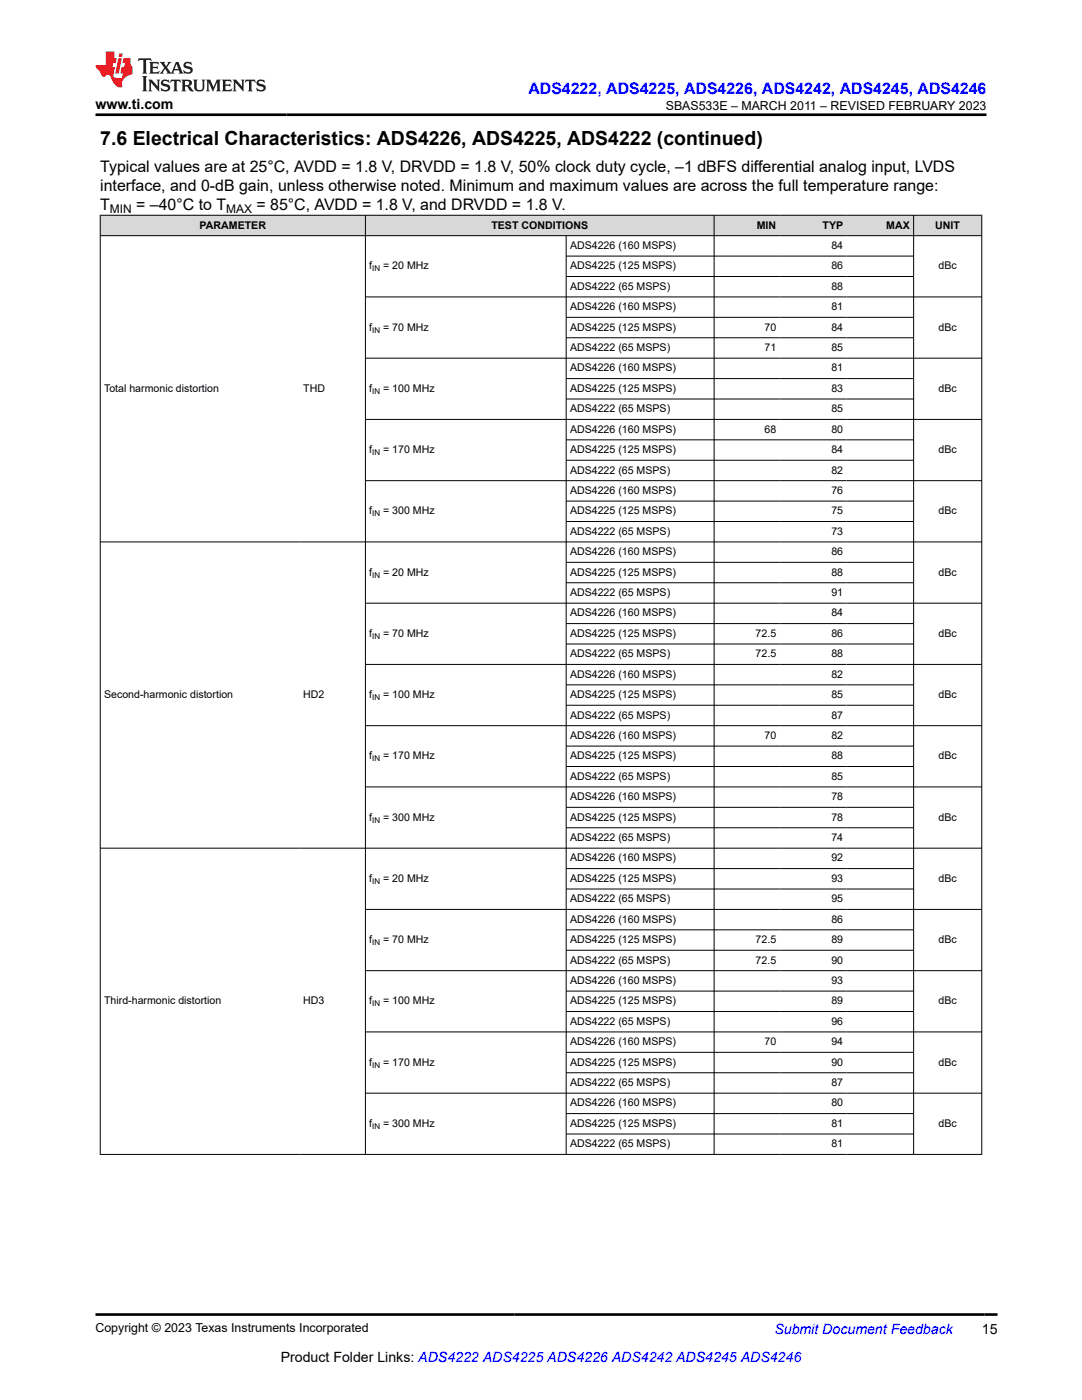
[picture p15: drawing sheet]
<svg xmlns="http://www.w3.org/2000/svg" width="216mm" height="279mm" viewBox="0 0 216 279" stroke-linecap="round" stroke-linejoin="round" font-family="sans-serif">
<defs><g id="words">
<text font-size="3.9" x="20" y="28.8">7.6 Electrical Characteristics: ADS4226, ADS4225, ADS4222 (continued)</text>
<text font-size="3.2" fill="#00f" x="105.4" y="18.7">ADS4222, ADS4225, ADS4226, ADS4242, ADS4245, ADS4246</text>
<g font-size="3.2">
<text x="20" y="34.3">Typical values are at 25°C, AVDD = 1.8 V, DRVDD = 1.8 V, 50% clock duty cycle, –1 dBFS differential analog input, LVDS</text>
<text x="20" y="38.1">interface, and 0-dB gain, unless otherwise noted. Minimum and maximum values are across the full temperature range:</text>
<text x="20" y="41.9">T</text>
<text x="27.2" y="41.9">= –40°C to T</text>
<text x="51.2" y="41.9">= 85°C, AVDD = 1.8 V, and DRVDD = 1.8 V.</text>
</g>
<g font-size="2.8">
<text x="19" y="21.8">www.ti.com</text>
<text x="195.9" y="266.1">15</text>
<text x="56" y="271.7">Product Folder Links: ADS4222 ADS4225 ADS4226 ADS4242 ADS4245 ADS4246</text>
</g>
<text font-size="2.8" fill="#00f" x="154.5" y="266.2">Submit Document Feedback</text>
<g font-size="2.5">
<text x="132.8" y="21.9">SBAS533E – MARCH 2011 – REVISED FEBRUARY 2023</text>
<text x="19" y="265.9">Copyright © 2023 Texas Instruments Incorporated</text>
</g>
<g font-size="2.4">
<text x="21.9" y="42.5">MIN</text>
<text x="45.1" y="42.5">MAX</text>
</g>
<g font-size="2.1">
<text x="39.8" y="45.6">PARAMETER</text>
<text x="98.1" y="45.6">TEST CONDITIONS</text>
<text x="151" y="45.6">MIN</text>
<text x="164.1" y="45.6">TYP</text>
<text x="176.8" y="45.6">MAX</text>
<text x="186.6" y="45.6">UNIT</text>
<text x="73.7" y="53.8">f</text>
<text x="76.4" y="53.8">= 20 MHz</text>
<text x="113.7" y="49.7">ADS4226 (160 MSPS)</text>
<text x="113.7" y="53.8">ADS4225 (125 MSPS)</text>
<text x="165.9" y="49.7">84</text>
<text x="165.9" y="53.8">86</text>
<text x="187.3" y="53.8">dBc</text>
<text x="113.7" y="57.8">ADS4222 (65 MSPS)</text>
<text x="165.9" y="57.8">88</text>
<text x="73.7" y="66">f</text>
<text x="76.4" y="66">= 70 MHz</text>
<text x="113.7" y="61.9">ADS4226 (160 MSPS)</text>
<text x="113.7" y="66">ADS4225 (125 MSPS)</text>
<text x="152.5" y="66">70</text>
<text x="165.9" y="61.9">81</text>
<text x="165.9" y="66">84</text>
<text x="187.3" y="66">dBc</text>
<text x="113.7" y="70.1">ADS4222 (65 MSPS)</text>
<text x="152.5" y="70.1">71</text>
<text x="165.9" y="70.1">85</text>
<text x="113.7" y="74.1">ADS4226 (160 MSPS)</text>
<text x="165.9" y="74.1">81</text>
<text x="20.8" y="78.2">Total harmonic distortion</text>
<text x="60.5" y="78.2">THD</text>
<text x="73.7" y="78.2">f</text>
<text x="76.4" y="78.2">= 100 MHz</text>
<text x="113.7" y="78.2">ADS4225 (125 MSPS)</text>
<text x="113.7" y="82.3">ADS4222 (65 MSPS)</text>
<text x="165.9" y="78.2">83</text>
<text x="165.9" y="82.3">85</text>
<text x="187.3" y="78.2">dBc</text>
<text x="113.7" y="86.4">ADS4226 (160 MSPS)</text>
<text x="152.5" y="86.4">68</text>
<text x="165.9" y="86.4">80</text>
<text x="73.7" y="90.4">f</text>
<text x="76.4" y="90.4">= 170 MHz</text>
<text x="113.7" y="90.4">ADS4225 (125 MSPS)</text>
<text x="113.7" y="94.5">ADS4222 (65 MSPS)</text>
<text x="165.9" y="90.4">84</text>
<text x="165.9" y="94.5">82</text>
<text x="187.3" y="90.4">dBc</text>
<text x="113.7" y="98.6">ADS4226 (160 MSPS)</text>
<text x="165.9" y="98.6">76</text>
<text x="73.7" y="102.7">f</text>
<text x="76.4" y="102.7">= 300 MHz</text>
<text x="113.7" y="102.7">ADS4225 (125 MSPS)</text>
<text x="113.7" y="106.7">ADS4222 (65 MSPS)</text>
<text x="165.9" y="102.7">75</text>
<text x="165.9" y="106.7">73</text>
<text x="187.3" y="102.7">dBc</text>
<text x="113.7" y="110.8">ADS4226 (160 MSPS)</text>
<text x="165.9" y="110.8">86</text>
<text x="73.7" y="114.9">f</text>
<text x="76.4" y="114.9">= 20 MHz</text>
<text x="113.7" y="114.9">ADS4225 (125 MSPS)</text>
<text x="113.7" y="118.9">ADS4222 (65 MSPS)</text>
<text x="165.9" y="114.9">88</text>
<text x="165.9" y="118.9">91</text>
<text x="187.3" y="114.9">dBc</text>
<text x="113.7" y="123">ADS4226 (160 MSPS)</text>
<text x="165.9" y="123">84</text>
<text x="73.7" y="127.1">f</text>
<text x="76.4" y="127.1">= 70 MHz</text>
<text x="113.7" y="127.1">ADS4225 (125 MSPS)</text>
<text x="113.7" y="131.2">ADS4222 (65 MSPS)</text>
<text x="150.8" y="127.1">72.5</text>
<text x="150.8" y="131.2">72.5</text>
<text x="165.9" y="127.1">86</text>
<text x="165.9" y="131.2">88</text>
<text x="187.3" y="127.1">dBc</text>
<text x="113.7" y="135.2">ADS4226 (160 MSPS)</text>
<text x="165.9" y="135.2">82</text>
<text x="20.8" y="139.3">Second-harmonic distortion</text>
<text x="60.5" y="139.3">HD2</text>
<text x="73.7" y="139.3">f</text>
<text x="76.4" y="139.3">= 100 MHz</text>
<text x="113.7" y="139.3">ADS4225 (125 MSPS)</text>
<text x="113.7" y="143.4">ADS4222 (65 MSPS)</text>
<text x="165.9" y="139.3">85</text>
<text x="165.9" y="143.4">87</text>
<text x="187.3" y="139.3">dBc</text>
<text x="113.7" y="147.5">ADS4226 (160 MSPS)</text>
<text x="152.5" y="147.5">70</text>
<text x="165.9" y="147.5">82</text>
<text x="73.7" y="151.5">f</text>
<text x="76.4" y="151.5">= 170 MHz</text>
<text x="113.7" y="151.5">ADS4225 (125 MSPS)</text>
<text x="113.7" y="155.6">ADS4222 (65 MSPS)</text>
<text x="165.9" y="151.5">88</text>
<text x="165.9" y="155.6">85</text>
<text x="187.3" y="151.5">dBc</text>
<text x="113.7" y="159.7">ADS4226 (160 MSPS)</text>
<text x="165.9" y="159.7">78</text>
<text x="73.7" y="163.8">f</text>
<text x="76.4" y="163.8">= 300 MHz</text>
<text x="113.7" y="163.8">ADS4225 (125 MSPS)</text>
<text x="113.7" y="167.8">ADS4222 (65 MSPS)</text>
<text x="165.9" y="163.8">78</text>
<text x="165.9" y="167.8">74</text>
<text x="187.3" y="163.8">dBc</text>
<text x="113.7" y="171.9">ADS4226 (160 MSPS)</text>
<text x="165.9" y="171.9">92</text>
<text x="73.7" y="176">f</text>
<text x="76.4" y="176">= 20 MHz</text>
<text x="113.7" y="176">ADS4225 (125 MSPS)</text>
<text x="165.9" y="176">93</text>
<text x="187.3" y="176">dBc</text>
<text x="113.7" y="180.1">ADS4222 (65 MSPS)</text>
<text x="113.7" y="184.1">ADS4226 (160 MSPS)</text>
<text x="165.9" y="180.1">95</text>
<text x="165.9" y="184.1">86</text>
<text x="73.7" y="188.2">f</text>
<text x="76.4" y="188.2">= 70 MHz</text>
<text x="113.7" y="188.2">ADS4225 (125 MSPS)</text>
<text x="150.8" y="188.2">72.5</text>
<text x="165.9" y="188.2">89</text>
<text x="187.3" y="188.2">dBc</text>
<text x="113.7" y="192.3">ADS4222 (65 MSPS)</text>
<text x="113.7" y="196.4">ADS4226 (160 MSPS)</text>
<text x="150.8" y="192.3">72.5</text>
<text x="165.9" y="192.3">90</text>
<text x="165.9" y="196.4">93</text>
<text x="20.8" y="200.4">Third-harmonic distortion</text>
<text x="60.5" y="200.4">HD3</text>
<text x="73.7" y="200.4">f</text>
<text x="76.4" y="200.4">= 100 MHz</text>
<text x="113.7" y="200.4">ADS4225 (125 MSPS)</text>
<text x="165.9" y="200.4">89</text>
<text x="187.3" y="200.4">dBc</text>
<text x="113.7" y="204.5">ADS4222 (65 MSPS)</text>
<text x="113.7" y="208.6">ADS4226 (160 MSPS)</text>
<text x="152.5" y="208.6">70</text>
<text x="165.9" y="204.5">96</text>
<text x="165.9" y="208.6">94</text>
<text x="73.7" y="212.7">f</text>
<text x="76.4" y="212.7">= 170 MHz</text>
<text x="113.7" y="212.7">ADS4225 (125 MSPS)</text>
<text x="165.9" y="212.7">90</text>
<text x="187.3" y="212.7">dBc</text>
<text x="113.7" y="216.7">ADS4222 (65 MSPS)</text>
<text x="113.7" y="220.8">ADS4226 (160 MSPS)</text>
<text x="165.9" y="216.7">87</text>
<text x="165.9" y="220.8">80</text>
<text x="73.7" y="224.9">f</text>
<text x="76.4" y="224.9">= 300 MHz</text>
<text x="113.7" y="224.9">ADS4225 (125 MSPS)</text>
<text x="165.9" y="224.9">81</text>
<text x="187.3" y="224.9">dBc</text>
<text x="113.7" y="229">ADS4222 (65 MSPS)</text>
<text x="165.9" y="229">81</text>
</g>
<g font-size="1.6">
<text x="74.3" y="54.2">IN</text>
<text x="74.3" y="66.4">IN</text>
<text x="74.3" y="78.6">IN</text>
<text x="74.3" y="90.9">IN</text>
<text x="74.3" y="103.1">IN</text>
<text x="74.3" y="115.3">IN</text>
<text x="74.3" y="127.5">IN</text>
<text x="74.3" y="139.7">IN</text>
<text x="74.3" y="152">IN</text>
<text x="74.3" y="164.2">IN</text>
<text x="74.3" y="176.4">IN</text>
<text x="74.3" y="188.6">IN</text>
<text x="74.3" y="200.9">IN</text>
<text x="74.3" y="213.1">IN</text>
<text x="74.3" y="225.3">IN</text>
</g>
</g></defs>
<g fill="#d8d8d8">
<path d="M20 43h175.9v4h-175.9z" fill-rule="evenodd"/>
<path d="M20.1 43h52.8v4h-52.8z" fill-rule="evenodd"/>
<path d="M73 43h69.4v4h-69.4z" fill-rule="evenodd"/>
<path d="M142.6 43h13v4h-13z" fill-rule="evenodd"/>
<path d="M155.6 43h13.4v4h-13.4z" fill-rule="evenodd"/>
<path d="M169 43h13.2v4h-13.2z" fill-rule="evenodd"/>
<path d="M182.4 43h13.4v4h-13.4z" fill-rule="evenodd"/>
</g>
<g fill="none" stroke="#000" stroke-width=".2">
<path d="M19.9 43h176.1M19.9 47h176.1M20 42.9v187.6M72.9 42.9v187.6M72.9 59.3h123.1M113 47v183.5M113 51.1h69.4M113 55.2h69.4M142.5 42.9v187.6M182.3 42.9v187.6M195.9 42.9v187.6M72.9 71.5h123.1"/>
<path d="M113 63.3h69.4M113 67.4h69.4M113 75.6h69.4M113 79.6h69.4M72.9 83.7h123.1M72.9 95.9h123.1M113 87.8h69.4M113 91.9h69.4M113 100h69.4M113 104.1h69.4M113 112.2h69.4M113 116.3h69.4"/>
<path d="M196 108.2h-176.1M72.9 120.4h123.1M72.9 132.6h123.1M113 124.5h69.4M113 128.5h69.4M113 136.7h69.4M72.9 144.8h123.1M72.9 157h123.1M113 140.7h69.4M113 148.9h69.4M113 153h69.4M113 161.1h69.4"/>
<path d="M113 165.2h69.4M113 173.3h69.4M113 177.4h69.4M196 169.3h-176.1M72.9 181.5h123.1M72.9 193.7h123.1M113 185.6h69.4M113 189.6h69.4M113 197.8h69.4M72.9 205.9h123.1M72.9 218.2h123.1M113 201.9h69.4"/>
<path d="M113 210h69.4M113 214.1h69.4M113 222.2h69.4M113 226.3h69.4M196 230.4h-176.1"/>
</g>
<path d="M27.7 11.6l-.2 .6 .5-.2h.6v.1v2.2l-.2 .4h1l-.2-.4v-2.2v-.1h.5l.5 .2-.1-.6zM29.8 12.4l.2 .3v1.6l-.2 .4h1.9l.1-.6a1.08 1.08 0 0 1-1.3 .2v-.7h.6l.4 .2v-.7l-.4 .2h-.6v-.5l.2-.2a1 1 0 0 1 1 .3l-.1-.5zM31.8 12.4l1 1.1-1 1.2h.9l-.2-.2 .4-.8 .5 .8-.2 .2h1.6l-.2-.2 .1-.5h1l.1 .5-.1 .2h.9l-.2-.4-.8-1.9h-.5l-1 2.1-.8-1.1 .9-1h-.8l.2 .2-.5 .6-.3-.6 .1-.2zM35.2 12.8l.4 1h-.8zM36.8 12.5a.65 .65 0 0 0-.2 .7 .65 .65 0 0 0 .6 .5l.7 .1 .1 .3a.79 .79 0 0 1-.7 .4 .79 .79 0 0 1-.7-.5l.1 .7 .2-.1a.93 .93 0 0 0 1.1 0 .93 .93 0 0 0 .4-.9 1.46 1.46 0 0 0-1.2-.6l-.1-.3a1.09 1.09 0 0 1 1.2 .2l-.2-.6-.1 .1-.6-.2zM28.4 15.2l.2 .4v2.2l-.2 .4h1l-.2-.4v-2.2l.2-.4zM29.6 15.9l.2 .4v1.5l-.2 .4h.8l-.3-.4v-1.3l1.7 1.8v-2l.2-.4h-.8l.2 .2 .1 1.1-1.2-1.3zM32.3 16a.65 .65 0 0 0-.2 .8 .65 .65 0 0 0 .7 .4l.6 .2 .1 .2a.79 .79 0 0 1-.7 .4 .79 .79 0 0 1-.7-.5l.1 .7 .2-.1a.93 .93 0 0 0 1.1 .1 .93 .93 0 0 0 .4-1 1.46 1.46 0 0 0-1.2-.5l-.1-.4a1.09 1.09 0 0 1 1.2 .2l-.2-.6-.1 .1-.6-.1zM34.1 15.9l-.1 .6a.63 .63 0 0 1 .7-.3l.1 1.6-.3 .4h1l-.2-.4v-1.6a.66 .66 0 0 1 .8 .3l-.1-.6zM36.2 15.9l.2 .4v1.5l-.2 .4h.9l-.2-.2v-.7h.5l.1 .2a.79 .79 0 0 0 1.2 .6l-1-.9a.61 .61 0 0 0 .6-.6 .61 .61 0 0 0-.5-.7zM36.9 16.2h.2a.47 .47 0 0 1 .5 .1 .47 .47 0 0 1 .1 .5l-.2 .1-.6 .1zM38.5 15.9l.2 .2a2.27 2.27 0 0 0 .4 2 1.04 1.04 0 0 0 1.7-.7v-1.3l.2-.2h-.8l.2 .4v1.1a.6 .6 0 0 1-.6 .6 .6 .6 0 0 1-.6-.6v-1.1l.3-.4zM41.1 15.9l.2 .4v1.5l-.2 .4h.7l-.2-.4v-1.4l.9 1.9 .8-1.9v1.4l-.2 .4h1l-.3-.4v-1.5l.3-.4h-.8l-.7 1.5-.7-1.5zM44.3 15.9l.2 .4v1.5l-.2 .4h1.9l.1-.6a1.09 1.09 0 0 1-1.3 .2v-.7h.6l.4 .2v-.6l-.4 .2h-.6v-.6l.2-.1a1.01 1.01 0 0 1 1 .3l-.1-.6zM46.4 15.9l.3 .4v1.5l-.3 .4h.8l-.2-.4v-1.3l1.6 1.8v-2l.2-.4h-.7l.2 .2v1.1l-1.2-1.3zM49 15.9l-.1 .6a.63 .63 0 0 1 .8-.3v1.6l-.3 .4h1l-.2-.4v-1.6a.66 .66 0 0 1 .8 .3l-.1-.6zM51.4 16a.65 .65 0 0 0-.2 .8 .65 .65 0 0 0 .6 .4l.6 .2 .2 .2a.79 .79 0 0 1-.8 .4 .79 .79 0 0 1-.6-.5l.1 .7 .2-.1a.93 .93 0 0 0 1 .1 .93 .93 0 0 0 .5-1 1.46 1.46 0 0 0-1.3-.5l-.1-.4a1.09 1.09 0 0 1 1.3 .2l-.2-.6-.2 .1-.5-.1z" fill="#231f20"/>
<path d="M21.1 10.3v2.7h-2.1l.1 .4 .9 1a.95 .95 0 0 0 .9 .9 .59 .59 0 0 1 .6-.4 .59 .59 0 0 1 .5 .3l.4 .8a1.59 1.59 0 0 0 2.1 1.4 1.61 1.61 0 0 1 1-2.3l1-.3-.1-1.5a1.59 1.59 0 0 1-.4-1.7h-1.4l-.2 .9h.5l-.1 .9h-.5l-.2 .9v.3l.4 .1-.2 .9h-.6a.73 .73 0 0 1-1.1-.7l.3-1.5h-.5l.2-.9h.5l.2-.9h-.5v-1.3zM23.6 11.6l-.6 3.1h.7l.6-3.1zM23.8 10.7l-.1 .6h.7l.1-.6z" fill="#ed1c24"/>
<path d="M19 22.9h177.8M19.1 262.3h179.9" fill="none" stroke="#000" stroke-width=".53"/>
<use href="#words"/>
</svg>
